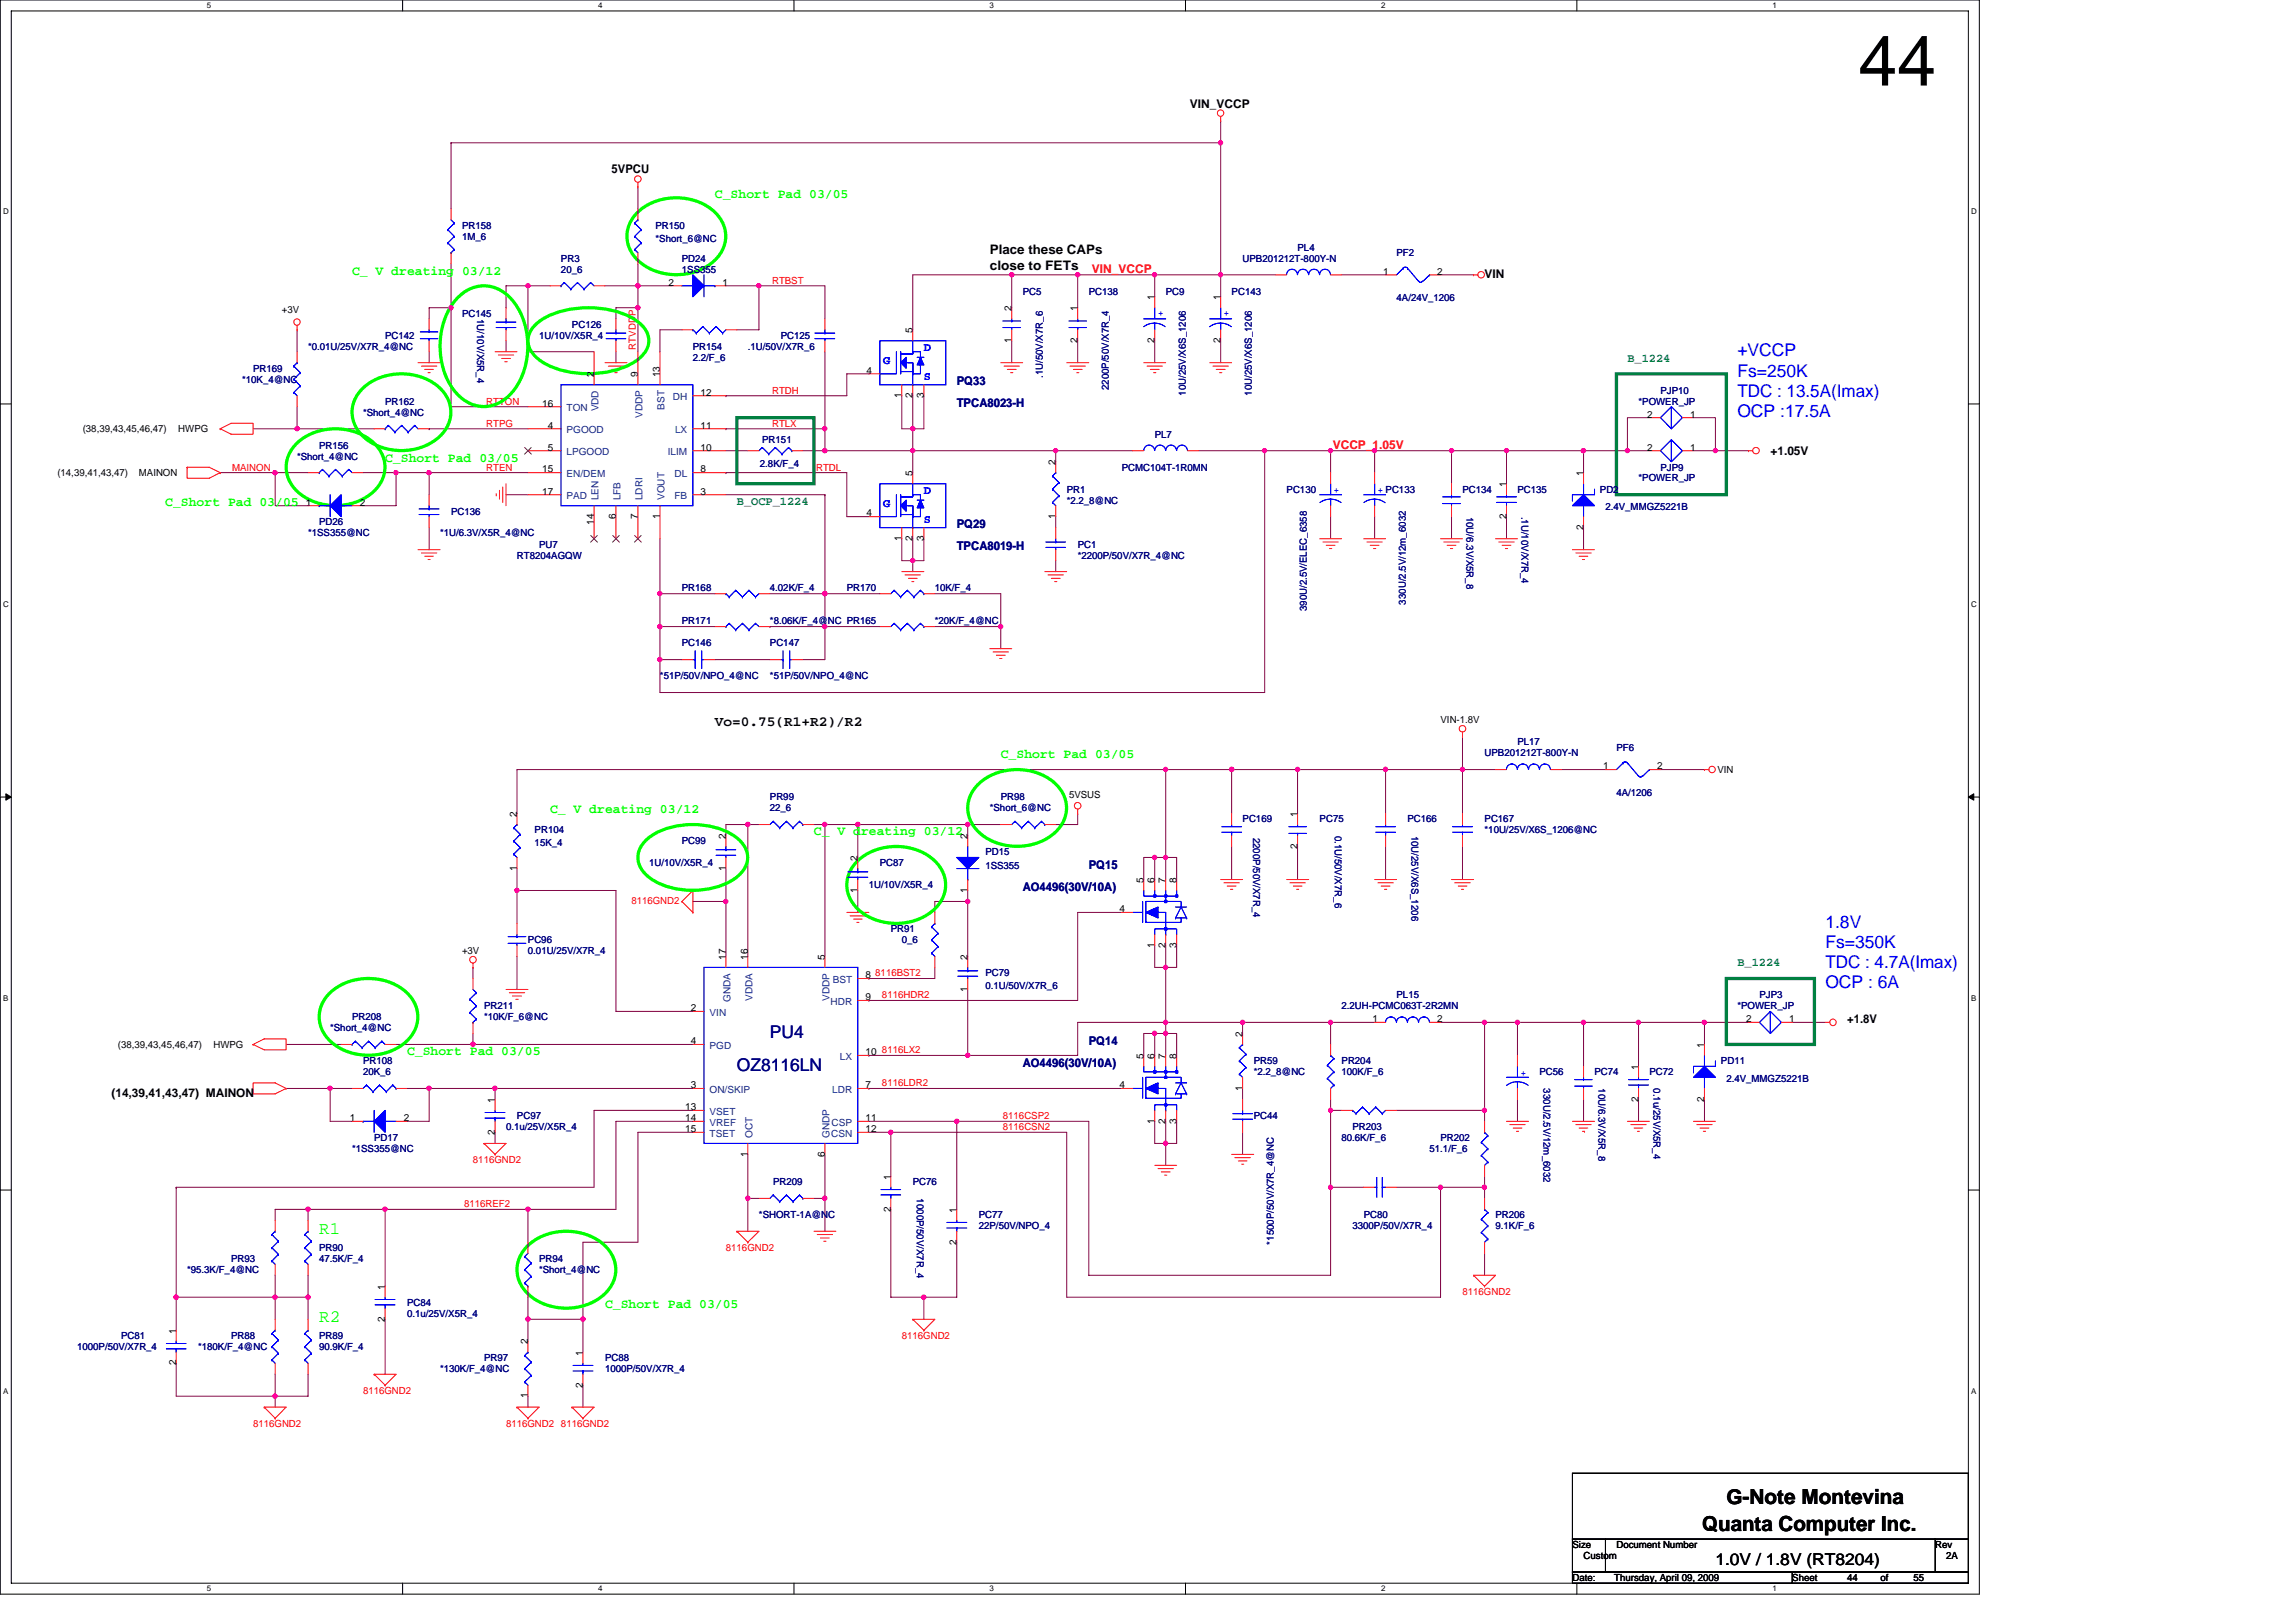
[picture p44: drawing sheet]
<svg xmlns="http://www.w3.org/2000/svg" width="297mm" height="210mm" viewBox="0 0 297 210" stroke-linecap="round" stroke-linejoin="round" font-family="sans-serif">
<defs><g id="words">
<text font-size="9.1" x="240.4" y="11.1">44</text>
<g font-size="2.7">
<text x="223.3" y="194.5">G-Note Montevina</text>
<text x="220.2" y="198.1">Quanta Computer Inc.</text>
</g>
<g font-size="2.3" fill="#00f">
<text x="224.8" y="46.1">+VCCP</text>
<text x="224.8" y="48.7">Fs=250K</text>
<text x="224.8" y="51.3">TDC : 13.5A(Imax)</text>
<text x="224.8" y="53.9">OCP :17.5A</text>
<text x="236.2" y="125.3">TDC : 4.7A(Imax)</text>
<text x="236.2" y="120.1">1.8V</text>
<text x="236.2" y="122.7">Fs=350K</text>
<text x="236.2" y="127.9">OCP : 6A</text>
</g>
<g font-size="2.3" fill="#000080">
<text x="99.6" y="134.3">PU4</text>
<text x="95.3" y="138.6">OZ8116LN</text>
</g>
<g font-size="2.3" fill="#0f0">
<text x="41.3" y="159.7">R1</text>
<text x="41.3" y="171.1">R2</text>
</g>
<text font-size="2.1" x="221.9" y="202.5">1.0V / 1.8V (RT8204)</text>
<text font-size="1.8" x="92.5" y="94">Vo=0.75(R1+R2)/R2</text>
<g font-size="1.7" fill="#0f0">
<text x="92.5" y="25.6">C_Short Pad 03/05</text>
<text x="45.5" y="35.5">C_ V dreating 03/12</text>
<text x="49.8" y="59.7">C_Short Pad 03/05</text>
<text x="21.4" y="65.4">C_Short Pad 03/05</text>
<text x="129.5" y="98.1">C_Short Pad 03/05</text>
<text x="71.2" y="105.2">C_ V dreating 03/12</text>
<text x="105.3" y="108.1">C_ V dreating 03/12</text>
<text x="52.7" y="136.5">C_Short Pad 03/05</text>
<text x="78.3" y="169.2">C_Short Pad 03/05</text>
</g>
<g font-size="1.7">
<text x="128.1" y="32.9">Place these CAPs</text>
<text x="128.1" y="34.9">close to FETs</text>
</g>
<g font-size="1.5">
<text x="153.9" y="13.9">VIN_VCCP</text>
<text x="79.1" y="22.4">5VPCU</text>
<text x="192.1" y="36">VIN</text>
<text x="229" y="58.9">+1.05V</text>
<text x="239" y="132.3">+1.8V</text>
<text x="14.4" y="142">(14,39,41,43,47) MAINON</text>
</g>
<g font-size="1.5" fill="#f00">
<text x="141.3" y="35.3">VIN_VCCP</text>
<text x="172.4" y="58">VCCP_1.05V</text>
</g>
<g font-size="1.5" fill="#00f">
<text x="114.3" y="47.1">G</text>
<text x="119.5" y="45.4">D</text>
<text x="119.5" y="49.2">S</text>
<text x="114.3" y="65.6">G</text>
<text x="119.5" y="63.9">D</text>
<text x="119.5" y="67.7">S</text>
</g>
<g font-size="1.5" fill="#008040">
<text x="210.5" y="46.8">B_1224</text>
<text x="95.3" y="65.3">B_OCP_1224</text>
<text x="224.8" y="125">B_1224</text>
</g>
<g font-size="1.5" fill="#000080">
<text x="123.8" y="49.8">PQ33</text>
<text x="123.8" y="52.6">TPCA8023-H</text>
<text x="123.8" y="68.3">PQ29</text>
<text x="123.8" y="71.1">TPCA8019-H</text>
<text x="140.9" y="112.4">PQ15</text>
<text x="132.3" y="115.2">AO4496(30V/10A)</text>
<text x="132.3" y="138">AO4496(30V/10A)</text>
<text x="140.9" y="135.1">PQ14</text>
</g>
<g font-size="1.3" fill="#000080">
<text x="59.8" y="29.6">PR158</text>
<text x="84.8" y="29.6">PR150</text>
<text x="59.8" y="31">1M_6</text>
<text x="72.6" y="33.8">PR3</text>
<text x="72.6" y="35.3">20_6</text>
<text x="84.8" y="31.3">*Short_6@NC</text>
<text x="88.2" y="33.8">PD24</text>
<text x="88.2" y="35.3">1SS355</text>
<text x="160.8" y="33.8">UPB201212T-800Y-N</text>
<text x="167.9" y="32.4">PL4</text>
<text x="180.7" y="33.1">PF2</text>
<text x="59.8" y="41">PC145</text>
<text x="61.7" y="41.3" transform="rotate(90 61.7 41.3)">1U/10V/X5R_4</text>
<text x="132.3" y="38.1">PC5</text>
<text x="140.9" y="38.1">PC138</text>
<text x="150.8" y="38.1">PC9</text>
<text x="159.3" y="38.1">PC143</text>
<text x="180.7" y="39">4A/24V_1206</text>
<text x="39.9" y="45.2">*0.01U/25V/X7R_4@NC</text>
<text x="49.8" y="43.8">PC142</text>
<text x="69.7" y="43.8">1U/10V/X5R_4</text>
<text x="74" y="42.4">PC126</text>
<text x="89.6" y="45.2">PR154</text>
<text x="89.6" y="46.7">2.2/F_6</text>
<text x="96.7" y="45.2">.1U/50V/X7R_6</text>
<text x="101" y="43.8">PC125</text>
<text x="31.3" y="49.5">*10K_4@NC</text>
<text x="32.7" y="48.1">PR169</text>
<text x="47" y="53.8">*Short_4@NC</text>
<text x="49.8" y="52.3">PR162</text>
<text x="134.9" y="48.9" transform="rotate(-90 134.9 48.9)">.1U/50V/X7R_6</text>
<text x="143.5" y="50.5" transform="rotate(-90 143.5 50.5)">2200P/50V/X7R_4</text>
<text x="153.4" y="51.2" transform="rotate(-90 153.4 51.2)">10U/25V/X6S_1206</text>
<text x="161.9" y="51.2" transform="rotate(-90 161.9 51.2)">10U/25V/X6S_1206</text>
<text x="212" y="52.3">*POWER_JP</text>
<text x="214.8" y="50.9">PJP10</text>
<text x="38.4" y="59.5">*Short_4@NC</text>
<text x="41.3" y="58">PR156</text>
<text x="98.6" y="57.3">PR151</text>
<text x="149.4" y="56.6">PL7</text>
<text x="98.3" y="60.5">2.8K/F_4</text>
<text x="138" y="63.7">PR1</text>
<text x="138" y="65.2">*2.2_8@NC</text>
<text x="145.1" y="60.9">PCMC104T-1R0MN</text>
<text x="166.5" y="63.7">PC130</text>
<text x="189.2" y="63.7">PC134</text>
<text x="196.3" y="63.7">PC135</text>
<text x="207" y="63.7">PD2</text>
<text x="207.7" y="66">2.4V_MMGZ5221B</text>
<text x="212" y="62.3">*POWER_JP</text>
<text x="214.8" y="60.9">PJP9</text>
<text x="39.9" y="69.4">*1SS355@NC</text>
<text x="41.3" y="68">PD26</text>
<text x="56.9" y="69.4">*1U/6.3V/X5R_4@NC</text>
<text x="58.4" y="66.6">PC136</text>
<text x="69.7" y="70.8">PU7</text>
<text x="139.4" y="70.8">PC1</text>
<text x="189.7" y="66.8" transform="rotate(90 189.7 66.8)">10U/6.3V/X5R_8</text>
<text x="196.8" y="66.8" transform="rotate(90 196.8 66.8)">.1U/10V/X7R_4</text>
<text x="66.9" y="72.3">RT8204AGQW</text>
<text x="88.2" y="76.5">PR168</text>
<text x="99.6" y="76.5">4.02K/F_4</text>
<text x="109.6" y="76.5">PR170</text>
<text x="120.9" y="76.5">10K/F_4</text>
<text x="139.4" y="72.3">*2200P/50V/X7R_4@NC</text>
<text x="88.2" y="80.8">PR171</text>
<text x="88.2" y="83.6">PC146</text>
<text x="99.6" y="80.8">*8.06K/F_4@NC PR165</text>
<text x="99.6" y="83.6">PC147</text>
<text x="120.9" y="80.8">*20K/F_4@NC</text>
<text x="169.1" y="79.1" transform="rotate(-90 169.1 79.1)">390U/2.5V/ELEC_6358</text>
<text x="181.9" y="78.2" transform="rotate(-90 181.9 78.2)">330U/2.5V/12m_6032</text>
<text x="85.4" y="87.9">*51P/50V/NPO_4@NC</text>
<text x="99.6" y="87.9">*51P/50V/NPO_4@NC</text>
<text x="192.1" y="97.9">UPB201212T-800Y-N</text>
<text x="196.3" y="96.4">PL17</text>
<text x="209.1" y="97.2">PF6</text>
<text x="69.2" y="107.8">PR104</text>
<text x="99.6" y="103.5">PR99</text>
<text x="99.6" y="105">22_6</text>
<text x="128.1" y="105">*Short_6@NC</text>
<text x="129.5" y="103.5">PR98</text>
<text x="160.8" y="106.4">PC169</text>
<text x="170.7" y="106.4">PC75</text>
<text x="182.1" y="106.4">PC166</text>
<text x="192.1" y="106.4">PC167</text>
<text x="192.1" y="107.8">*10U/25V/X6S_1206@NC</text>
<text x="209.1" y="103">4A/1206</text>
<text x="69.2" y="109.5">15K_4</text>
<text x="84" y="112.1">1U/10V/X5R_4</text>
<text x="88.2" y="109.2">PC99</text>
<text x="113.8" y="112.1">PC87</text>
<text x="127.5" y="110.7">PD15</text>
<text x="127.5" y="112.4">1SS355</text>
<text x="162.1" y="108.4" transform="rotate(90 162.1 108.4)">2200P/50V/X7R_4</text>
<text x="172.7" y="108.1" transform="rotate(90 172.7 108.1)">0.1U/50V/X7R_6</text>
<text x="182.6" y="108.1" transform="rotate(90 182.6 108.1)">10U/25V/X6S_1206</text>
<text x="112.4" y="114.9">1U/10V/X5R_4</text>
<text x="68.3" y="122">PC96</text>
<text x="68.3" y="123.5">0.01U/25V/X7R_4</text>
<text x="115.2" y="120.6">PR91</text>
<text x="116.7" y="122">0_6</text>
<text x="45.5" y="132">PR208</text>
<text x="62.6" y="130.6">PR211</text>
<text x="62.6" y="132">*10K/F_6@NC</text>
<text x="127.5" y="126.3">PC79</text>
<text x="127.5" y="128">0.1U/50V/X7R_6</text>
<text x="173.6" y="130.6">2.2UH-PCMC063T-2R2MN</text>
<text x="180.7" y="129.2">PL15</text>
<text x="224.8" y="130.6">*POWER_JP</text>
<text x="227.6" y="129.2">PJP3</text>
<text x="42.7" y="133.4">*Short_4@NC</text>
<text x="47" y="137.7">PR108</text>
<text x="162.2" y="137.7">PR59</text>
<text x="173.6" y="137.7">PR204</text>
<text x="222.6" y="137.7">PD11</text>
<text x="47" y="139.1">20K_6</text>
<text x="162.2" y="139.1">*2.2_8@NC</text>
<text x="173.6" y="139.1">100K/F_6</text>
<text x="199.2" y="139.1">PC56</text>
<text x="199.7" y="140.8" transform="rotate(90 199.7 140.8)">330U/2.5V/12m_6032</text>
<text x="206.3" y="139.1">PC74</text>
<text x="206.8" y="140.8" transform="rotate(90 206.8 140.8)">10U/6.3V/X5R_8</text>
<text x="213.4" y="139.1">PC72</text>
<text x="213.9" y="140.8" transform="rotate(90 213.9 140.8)">0.1u/25V/X5R_4</text>
<text x="223.3" y="140">2.4V_MMGZ5221B</text>
<text x="45.5" y="149.1">*1SS355@NC</text>
<text x="48.4" y="147.6">PD17</text>
<text x="65.5" y="146.2">0.1u/25V/X5R_4</text>
<text x="66.9" y="144.8">PC97</text>
<text x="162.2" y="144.8">PC44</text>
<text x="173.6" y="147.6">80.6K/F_6</text>
<text x="175" y="146.2">PR203</text>
<text x="185" y="149.1">51.1/F_6</text>
<text x="186.4" y="147.6">PR202</text>
<text x="100" y="153.3">PR209</text>
<text x="118.1" y="153.3">PC76</text>
<text x="118.6" y="155" transform="rotate(90 118.6 155)">1000P/50V/X7R_4</text>
<text x="41.3" y="161.9">PR90</text>
<text x="98.2" y="157.6">*SHORT-1A@NC</text>
<text x="126.6" y="157.6">PC77</text>
<text x="126.6" y="159">22P/50V/NPO_4</text>
<text x="164.8" y="161" transform="rotate(-90 164.8 161)">*1500P/50V/X7R_4@NC</text>
<text x="175" y="159">3300P/50V/X7R_4</text>
<text x="176.4" y="157.6">PC80</text>
<text x="193.5" y="157.6">PR206</text>
<text x="193.5" y="159">9.1K/F_6</text>
<text x="24.2" y="164.7">*95.3K/F_4@NC</text>
<text x="29.9" y="163.3">PR93</text>
<text x="41.3" y="163.3">47.5K/F_4</text>
<text x="69.7" y="163.3">PR94</text>
<text x="69.7" y="164.7">*Short_4@NC</text>
<text x="15.7" y="173.2">PC81</text>
<text x="29.9" y="173.2">PR88</text>
<text x="41.3" y="173.2">PR89</text>
<text x="52.7" y="169">PC84</text>
<text x="52.7" y="170.4">0.1u/25V/X5R_4</text>
<text x="10" y="174.7">1000P/50V/X7R_4</text>
<text x="25.6" y="174.7">*180K/F_4@NC</text>
<text x="41.3" y="174.7">90.9K/F_4</text>
<text x="56.9" y="177.5">*130K/F_4@NC</text>
<text x="62.6" y="176.1">PR97</text>
<text x="78.3" y="176.1">PC88</text>
<text x="78.3" y="177.5">1000P/50V/X7R_4</text>
</g>
<g font-size="1.3">
<text x="179" y="35.5">1</text>
<text x="185.9" y="35.5">2</text>
<text x="36.4" y="40.5">+3V</text>
<text x="86.5" y="37">2</text>
<text x="93.5" y="37">1</text>
<text x="130.9" y="40.3" transform="rotate(-90 130.9 40.3)">2</text>
<text x="139.4" y="40.3" transform="rotate(-90 139.4 40.3)">1</text>
<text x="149.4" y="38.8" transform="rotate(-90 149.4 38.8)">1</text>
<text x="157.9" y="38.8" transform="rotate(-90 157.9 38.8)">1</text>
<text x="118.1" y="43.1" transform="rotate(-90 118.1 43.1)">5</text>
<text x="130.9" y="44.4" transform="rotate(-90 130.9 44.4)">1</text>
<text x="139.4" y="44.4" transform="rotate(-90 139.4 44.4)">2</text>
<text x="149.4" y="44.4" transform="rotate(-90 149.4 44.4)">2</text>
<text x="157.9" y="44.4" transform="rotate(-90 157.9 44.4)">2</text>
<text x="70.1" y="52.6">16</text>
<text x="76.8" y="48.8" transform="rotate(-90 76.8 48.8)">2</text>
<text x="82.5" y="48.8" transform="rotate(-90 82.5 48.8)">9</text>
<text x="85.4" y="48.8" transform="rotate(-90 85.4 48.8)">13</text>
<text x="90.6" y="51.2">12</text>
<text x="112.1" y="48.3">4</text>
<text x="116.6" y="51.5" transform="rotate(-90 116.6 51.5)">1</text>
<text x="118.1" y="51.5" transform="rotate(-90 118.1 51.5)">2</text>
<text x="119.5" y="51.5" transform="rotate(-90 119.5 51.5)">3</text>
<text x="10.7" y="55.9">(38,39,43,45,46,47)</text>
<text x="23.1" y="55.9">HWPG</text>
<text x="70.9" y="55.5">4</text>
<text x="70.9" y="58.3">5</text>
<text x="90.6" y="58.3">10</text>
<text x="90.6" y="55.5">11</text>
<text x="213.1" y="58.3">2</text>
<text x="213.1" y="54">2</text>
<text x="218.6" y="58.3">1</text>
<text x="218.6" y="54">1</text>
<text x="7.4" y="61.6">(14,39,41,43,47)</text>
<text x="18" y="61.6">MAINON</text>
<text x="39.6" y="65.4">1</text>
<text x="46.5" y="65.4">2</text>
<text x="70.1" y="61.1">15</text>
<text x="70.1" y="64">17</text>
<text x="90.6" y="64">3</text>
<text x="90.6" y="61.1">8</text>
<text x="118.1" y="61.6" transform="rotate(-90 118.1 61.6)">5</text>
<text x="136.6" y="60.2" transform="rotate(-90 136.6 60.2)">2</text>
<text x="194.9" y="63" transform="rotate(-90 194.9 63)">1</text>
<text x="204.8" y="61.6" transform="rotate(-90 204.8 61.6)">1</text>
<text x="76.8" y="67.9" transform="rotate(-90 76.8 67.9)">14</text>
<text x="79.7" y="67.1" transform="rotate(-90 79.7 67.1)">6</text>
<text x="82.5" y="67.1" transform="rotate(-90 82.5 67.1)">7</text>
<text x="85.4" y="67.1" transform="rotate(-90 85.4 67.1)">1</text>
<text x="112.1" y="66.8">4</text>
<text x="116.6" y="70" transform="rotate(-90 116.6 70)">1</text>
<text x="118.1" y="70" transform="rotate(-90 118.1 70)">2</text>
<text x="119.5" y="70" transform="rotate(-90 119.5 70)">3</text>
<text x="136.6" y="67.1" transform="rotate(-90 136.6 67.1)">1</text>
<text x="194.9" y="67.1" transform="rotate(-90 194.9 67.1)">2</text>
<text x="204.8" y="68.6" transform="rotate(-90 204.8 68.6)">2</text>
<text x="186.4" y="93.6">VIN-1.8V</text>
<text x="207.4" y="99.5">1</text>
<text x="214.4" y="99.5">2</text>
<text x="222.2" y="100">VIN</text>
<text x="66.9" y="105.7" transform="rotate(-90 66.9 105.7)">2</text>
<text x="138.3" y="103.3">5VSUS</text>
<text x="167.8" y="105.7" transform="rotate(-90 167.8 105.7)">1</text>
<text x="66.9" y="112.6" transform="rotate(-90 66.9 112.6)">1</text>
<text x="93.9" y="112.6" transform="rotate(-90 93.9 112.6)">1</text>
<text x="93.9" y="108.5" transform="rotate(-90 93.9 108.5)">2</text>
<text x="111" y="111.4" transform="rotate(-90 111 111.4)">2</text>
<text x="125.2" y="108.5" transform="rotate(-90 125.2 108.5)">2</text>
<text x="167.8" y="109.8" transform="rotate(-90 167.8 109.8)">2</text>
<text x="111" y="115.5" transform="rotate(-90 111 115.5)">1</text>
<text x="125.2" y="115.5" transform="rotate(-90 125.2 115.5)">1</text>
<text x="144.8" y="118">4</text>
<text x="148" y="114.2" transform="rotate(-90 148 114.2)">5</text>
<text x="149.4" y="114.2" transform="rotate(-90 149.4 114.2)">6</text>
<text x="150.8" y="114.2" transform="rotate(-90 150.8 114.2)">7</text>
<text x="152.2" y="114.2" transform="rotate(-90 152.2 114.2)">8</text>
<text x="59.8" y="123.5">+3V</text>
<text x="93.9" y="124.2" transform="rotate(-90 93.9 124.2)">17</text>
<text x="96.7" y="124.2" transform="rotate(-90 96.7 124.2)">16</text>
<text x="106.7" y="124.2" transform="rotate(-90 106.7 124.2)">5</text>
<text x="125.2" y="124.2" transform="rotate(-90 125.2 124.2)">2</text>
<text x="149.4" y="122.6" transform="rotate(-90 149.4 122.6)">1</text>
<text x="150.8" y="122.6" transform="rotate(-90 150.8 122.6)">2</text>
<text x="152.2" y="122.6" transform="rotate(-90 152.2 122.6)">3</text>
<text x="89.4" y="130.8">2</text>
<text x="112" y="129.4">9</text>
<text x="112" y="126.6">8</text>
<text x="125.2" y="128.3" transform="rotate(-90 125.2 128.3)">1</text>
<text x="15.3" y="135.6">(38,39,43,45,46,47)</text>
<text x="27.6" y="135.6">HWPG</text>
<text x="89.4" y="135.1">4</text>
<text x="112" y="136.5">10</text>
<text x="148" y="137" transform="rotate(-90 148 137)">5</text>
<text x="149.4" y="137" transform="rotate(-90 149.4 137)">6</text>
<text x="150.8" y="137" transform="rotate(-90 150.8 137)">7</text>
<text x="152.2" y="137" transform="rotate(-90 152.2 137)">8</text>
<text x="160.7" y="134.1" transform="rotate(-90 160.7 134.1)">2</text>
<text x="177.5" y="132.2">1</text>
<text x="185.9" y="132.2">2</text>
<text x="220.5" y="135.6" transform="rotate(-90 220.5 135.6)">1</text>
<text x="225.9" y="132.2">2</text>
<text x="231.5" y="132.2">1</text>
<text x="64" y="142.7" transform="rotate(-90 64 142.7)">1</text>
<text x="88.6" y="143.6">13</text>
<text x="89.4" y="140.8">3</text>
<text x="112" y="140.8">7</text>
<text x="144.8" y="140.8">4</text>
<text x="160.7" y="141.1" transform="rotate(-90 160.7 141.1)">1</text>
<text x="212" y="142.5" transform="rotate(-90 212 142.5)">2</text>
<text x="212" y="138.4" transform="rotate(-90 212 138.4)">1</text>
<text x="220.5" y="142.5" transform="rotate(-90 220.5 142.5)">2</text>
<text x="45.3" y="145.1">1</text>
<text x="52.2" y="145.1">2</text>
<text x="64" y="146.8" transform="rotate(-90 64 146.8)">2</text>
<text x="88.6" y="145.1">14</text>
<text x="88.6" y="146.5">15</text>
<text x="96.7" y="149.6" transform="rotate(-90 96.7 149.6)">1</text>
<text x="106.7" y="149.6" transform="rotate(-90 106.7 149.6)">6</text>
<text x="112" y="145.1">11</text>
<text x="112" y="146.5">12</text>
<text x="149.4" y="145.4" transform="rotate(-90 149.4 145.4)">1</text>
<text x="150.8" y="145.4" transform="rotate(-90 150.8 145.4)">2</text>
<text x="152.2" y="145.4" transform="rotate(-90 152.2 145.4)">3</text>
<text x="115.2" y="152.6" transform="rotate(-90 115.2 152.6)">1</text>
<text x="115.2" y="156.8" transform="rotate(-90 115.2 156.8)">2</text>
<text x="123.8" y="161" transform="rotate(-90 123.8 161)">2</text>
<text x="123.8" y="156.9" transform="rotate(-90 123.8 156.9)">1</text>
<text x="49.8" y="166.8" transform="rotate(-90 49.8 166.8)">1</text>
<text x="22.8" y="172.5" transform="rotate(-90 22.8 172.5)">1</text>
<text x="49.8" y="171" transform="rotate(-90 49.8 171)">2</text>
<text x="68.3" y="173.9" transform="rotate(-90 68.3 173.9)">2</text>
<text x="22.8" y="176.7" transform="rotate(-90 22.8 176.7)">2</text>
<text x="75.4" y="179.5" transform="rotate(-90 75.4 179.5)">2</text>
<text x="75.4" y="175.4" transform="rotate(-90 75.4 175.4)">1</text>
<text x="68.3" y="180.9" transform="rotate(-90 68.3 180.9)">1</text>
<text x="203.4" y="200.3">Size</text>
<text x="204.9" y="201.7">Custom</text>
<text x="209.1" y="200.3">Document Number</text>
<text x="250.4" y="200.3">Rev</text>
<text x="251.8" y="201.7">2A</text>
<text x="203.4" y="204.5">Date:</text>
<text x="208.8" y="204.5">Thursday, April 09, 2009</text>
<text x="231.9" y="204.5">Sheet</text>
<text x="239" y="204.5">44</text>
<text x="243.3" y="204.5">of</text>
<text x="247.5" y="204.5">55</text>
</g>
<g font-size="1.3" fill="#f00">
<text x="99.9" y="36.7">RTBST</text>
<text x="82.3" y="45.2" transform="rotate(-90 82.3 45.2)">RTVDDP</text>
<text x="62.9" y="52.3">RTTON</text>
<text x="99.9" y="50.9">RTDH</text>
<text x="62.9" y="55.2">RTPG</text>
<text x="99.9" y="55.2">RTLX</text>
<text x="30" y="60.9">MAINON</text>
<text x="62.9" y="60.9">RTEN</text>
<text x="105.6" y="60.9">RTDL</text>
<text x="81.7" y="116.9">8116GND2</text>
<text x="113.2" y="126.3">8116BST2</text>
<text x="114.1" y="129.2">8116HDR2</text>
<text x="114.1" y="136.3">8116LX2</text>
<text x="114.1" y="140.5">8116LDR2</text>
<text x="129.7" y="146.2">8116CSN2</text>
<text x="129.7" y="144.8">8116CSP2</text>
<text x="61.2" y="150.5">8116GND2</text>
<text x="60" y="156.2">8116REF2</text>
<text x="93.9" y="161.9">8116GND2</text>
<text x="189.2" y="167.6">8116GND2</text>
<text x="116.7" y="173.2">8116GND2</text>
<text x="32.7" y="184.6">8116GND2</text>
<text x="47" y="180.4">8116GND2</text>
<text x="65.5" y="184.6">8116GND2</text>
<text x="72.6" y="184.6">8116GND2</text>
</g>
<g font-size="1.3" fill="#00f">
<text x="149.8" y="40.9">+</text>
<text x="158.3" y="40.9">+</text>
<text x="172.6" y="63.8">+</text>
<text x="178.3" y="63.8">+ PC133</text>
<text x="196.8" y="139.1">+</text>
</g>
<g font-size="1.3" fill="#004080">
<text x="73.3" y="53.2">TON</text>
<text x="77.4" y="53.2" transform="rotate(-90 77.4 53.2)">VDD</text>
<text x="86" y="53" transform="rotate(-90 86 53)">BST</text>
<text x="87.1" y="51.8">DH</text>
<text x="73.3" y="56">PGOOD</text>
<text x="73.3" y="58.9">LPGOOD</text>
<text x="83.1" y="54.1" transform="rotate(-90 83.1 54.1)">VDDP</text>
<text x="86.4" y="58.9">ILIM</text>
<text x="87.3" y="56">LX</text>
<text x="73.3" y="61.7">EN/DEM</text>
<text x="73.3" y="64.6">PAD</text>
<text x="77.4" y="64.7" transform="rotate(-90 77.4 64.7)">LEN</text>
<text x="80.3" y="64.7" transform="rotate(-90 80.3 64.7)">LFB</text>
<text x="83.1" y="64.7" transform="rotate(-90 83.1 64.7)">LDRI</text>
<text x="86" y="64.7" transform="rotate(-90 86 64.7)">VOUT</text>
<text x="87.3" y="64.6">FB</text>
<text x="87.3" y="61.7">DL</text>
<text x="91.8" y="131.4">VIN</text>
<text x="94.5" y="129.6" transform="rotate(-90 94.5 129.6)">GNDA</text>
<text x="97.3" y="129.5" transform="rotate(-90 97.3 129.5)">VDDA</text>
<text x="107.3" y="129.5" transform="rotate(-90 107.3 129.5)">VDDP</text>
<text x="107.5" y="130">HDR</text>
<text x="107.7" y="127.2">BST</text>
<text x="91.8" y="135.7">PGD</text>
<text x="108.7" y="137.1">LX</text>
<text x="91.8" y="141.4">ON/SKIP</text>
<text x="107.7" y="141.4">LDR</text>
<text x="91.8" y="144.2">VSET</text>
<text x="91.8" y="145.6">VREF</text>
<text x="91.8" y="147.1">TSET</text>
<text x="97.3" y="147.2" transform="rotate(-90 97.3 147.2)">OCT</text>
<text x="107.3" y="147.2" transform="rotate(-90 107.3 147.2)">GNDP</text>
<text x="107.5" y="147.1">CSN</text>
<text x="107.6" y="145.6">CSP</text>
</g>
<g font-size="1">
<text x="26.8" y="1.1">5</text>
<text x="77.4" y="1.1">4</text>
<text x="128" y="1.1">3</text>
<text x="178.7" y="1.1">2</text>
<text x="229.3" y="1.1">1</text>
<text x=".4" y="27.7">D</text>
<text x="255" y="27.7">D</text>
<text x=".4" y="78.6">C</text>
<text x="255" y="78.6">C</text>
<text x=".4" y="129.5">B</text>
<text x="255" y="129.5">B</text>
<text x=".4" y="180.3">A</text>
<text x="255" y="180.3">A</text>
<text x="26.8" y="205.9">5</text>
<text x="77.4" y="205.9">4</text>
<text x="128" y="205.9">3</text>
<text x="178.7" y="205.9">2</text>
<text x="229.3" y="205.9">1</text>
</g>
</g></defs>
<path d="M0 0h256.1v206.2h-256.1zM1.5 1.4h253.2v203.4h-253.2z" fill="none" stroke="#000" stroke-width=".13"/>
<g fill="#fff">
<path d="M26.8 .1h.5v1.2h-.5z"/>
<path d="M26.8 205h.5v1.1h-.5z"/>
</g>
<path d="M52.1 0v1.4M52.1 204.8v1.4" fill="none" stroke="#000" stroke-width=".13"/>
<g fill="#fff">
<path d="M77.4 .1h.6v1.2h-.6z"/>
<path d="M77.4 205h.6v1.1h-.6z"/>
</g>
<path d="M102.7 0v1.4M102.7 204.8v1.4" fill="none" stroke="#000" stroke-width=".13"/>
<g fill="#fff">
<path d="M128 .1h.6v1.2h-.6z"/>
<path d="M128 205h.6v1.1h-.6z"/>
</g>
<path d="M153.4 0v1.4M153.4 204.8v1.4" fill="none" stroke="#000" stroke-width=".13"/>
<g fill="#fff">
<path d="M178.7 .1h.5v1.2h-.5z"/>
<path d="M178.7 205h.5v1.1h-.5z"/>
</g>
<path d="M204 0v1.4M204 204.8v1.4" fill="none" stroke="#000" stroke-width=".13"/>
<g fill="#fff">
<path d="M229.3 .1h.6v1.2h-.6z"/>
<path d="M229.3 205h.6v1.1h-.6z"/>
<path d="M.4 26.8h.7v1.2h-.7z"/>
<path d="M255 26.8h.7v1.2h-.7z"/>
<path d="M.4 77.7h.7v1.1h-.7z"/>
<path d="M255 77.7h.7v1.1h-.7z"/>
</g>
<path d="M0 52.3h1.5M254.7 52.3h1.4" fill="none" stroke="#000" stroke-width=".13"/>
<g fill="#fff">
<path d="M.4 128.5h.7v1.2h-.7z"/>
<path d="M255 128.5h.7v1.2h-.7z"/>
</g>
<path d="M0 103.1h1.5M254.7 103.1h1.4" fill="none" stroke="#000" stroke-width=".13"/>
<path d="M.8 102.7l.7 .4-.7 .4zM254.7 103.1l.7-.4v.8z" fill="#000" stroke="#000" stroke-width=".13"/>
<g fill="#fff">
<path d="M.4 179.4h.7v1.1h-.7z"/>
<path d="M255 179.4h.7v1.1h-.7z"/>
</g>
<path d="M0 154h1.5M254.7 154h1.4M203.4 190.6h51.3v8.5h-51.3zM203.4 199.1h4.3v4.3h-4.3zM207.7 199.1h42.7v4.3h-42.7zM250.4 199.1h4.3v4.3h-4.3zM203.4 203.4h28.5v1.4h-28.5zM231.9 203.4h22.8v1.4h-22.8z" fill="none" stroke="#000" stroke-width=".13"/>
<g fill="none" stroke="#800040" stroke-width=".13">
<path d="M58.4 18.5h.1M58.4 18.5v8.5M58.4 18.5h99.5M157.9 15.6v2.9M157.9 18.5v17.1M58.4 39.8h-2.9v1.5M58.4 34.1v5.7M58.4 39.8h.1M58.4 39.8v12.8M68.3 37h2.9M68.3 37h-2.8v2.8M68.3 37v8.5h8.6"/>
<path d="M68.3 37h.1M78.3 37h4.2M82.5 34.1v2.9M82.5 24.2v2.8M82.5 39.8h-2.8v1.5M82.5 37h.1M82.5 39.8h.1M82.5 37v8.5M82.5 37h4.3M93.9 37h4.3M98.2 37v5.7h-2.9M98.2 37h.1"/>
<path d="M98.2 37h8.5v4.3M130.9 35.6h-12.8v7.1M130.9 35.6h8.5v4.2M130.9 35.6h.1M130.9 35.6v4.2M139.4 35.6h.1M139.4 35.6h10M149.4 35.6h8.5M149.4 35.6v2.8M157.9 35.6h.1M157.9 35.6v2.8M157.9 35.6h7.1"/>
<path d="M173.6 35.6h5.7M186.4 35.6h4.2M32.7 55.5h5.7M38.4 52.6v2.9M38.4 42.7v2.8M38.4 55.5h.1M38.4 55.5h10M55.5 45.5v1.4M55.5 55.5h.1M55.5 55.5h12.8M58.4 52.6h.1M58.4 52.6h9.9"/>
<path d="M65.5 44.1v1.4M79.7 45.5v1.4M88.2 42.7h-2.8v2.8M93.9 58.3h2.8M93.9 51.2h.1M93.9 55.5h.1M93.9 55.5h12.8M103.9 58.3h2.8M106.7 58.3h.1M106.7 45.5v10M106.7 55.5h.1M106.7 58.3h11.4"/>
<path d="M106.7 55.5v2.8M112.4 48.4h-2.8v2.8h-15.7M116.7 51.2v4.3h1.4M118.1 51.2v4.3M118.1 55.5h.1M118.1 58.3h18.5M118.1 58.3v2.9M118.1 55.5v2.8M119.5 51.2v4.3h-1.4M130.9 44.1v2.8M136.6 58.3h.1M136.6 58.3v1.4"/>
<path d="M136.6 58.3h9.9M139.4 44.1v2.8M149.4 44.1v2.8M155.1 58.3h8.5M157.9 44.1v2.8M163.6 58.3v31.3h-78.2v-4.3M163.6 58.3h.1M163.6 58.3h8.5M172.1 58.3v2.9M172.1 58.3h5.7v2.9M172.1 58.3h.1M177.8 58.3h.1"/>
<path d="M177.8 58.3h27.1M187.8 58.3v4.3M187.8 58.3h.1M194.9 58.3h.1M194.9 58.3v4.3M204.9 58.3v2.9M204.9 58.3h.1M210.5 58.3h.1M210.5 58.3h2.9M213.4 54h-2.9v4.3h-5.6M219.1 54h2.8v4.3h-2.8M221.9 58.3h.1"/>
<path d="M221.9 58.3h4.3M28.5 61.2h.1M28.5 61.2h7.1M35.6 61.2v4.2h4.3M35.6 61.2h.1M35.6 61.2h4.3M47 61.2h4.2M51.2 61.2v4.2h-4.2M51.2 61.2h.1M51.2 61.2h17.1M55.5 68.3v2.8M55.5 61.2h.1"/>
<path d="M55.5 61.2v2.8M65.5 64h2.8M85.4 69.7v7.1M85.4 76.8v4.3h7.1M85.4 76.8h.1M85.4 76.8h7.1M93.9 61.2h.1M93.9 61.2h15.7v5.6h2.8M93.9 64h12.8M99.6 76.8h7.1M106.7 64h.1M106.7 76.8h7.1"/>
<path d="M106.7 76.8h.1M106.7 64v17.1M116.7 69.7v2.8h1.4M118.1 69.7v2.8M118.1 72.5v1.5M118.1 72.5h.1M119.5 69.7v2.8h-1.4M120.9 76.8h8.6v4.3h-8.6M136.6 66.8v1.5M136.6 72.5v1.5M172.1 66.8v2.9M177.8 66.8v2.9"/>
<path d="M187.8 66.8v2.9M194.9 66.8v2.9M204.9 68.3v2.8M85.4 85.3h.1M85.4 85.3h2.8M85.4 81.1v4.2M92.5 85.3h7.1M99.6 81.1h.1M99.6 81.1h7.1M106.7 81.1h7.1M106.7 81.1v4.2h-2.8M129.5 81.1h.1"/>
<path d="M129.5 81.1v2.8M150.8 99.6h-83.9v5.7M150.8 99.6h.1M150.8 99.6v11.3M150.8 99.6h38.4M159.3 99.6v5.7M159.3 99.6h.1M167.9 99.6v5.7M167.9 99.6h.1M179.3 99.6v5.7M179.3 99.6h.1M189.2 99.6h4.3"/>
<path d="M189.2 99.6h.1M189.2 95.3v4.3M189.2 99.6v5.7M202 99.6h5.7M214.8 99.6h5.7M66.9 112.4v2.8M66.9 115.2h12.8v15.7h9.9M66.9 115.2h.1M66.9 115.2v4.3M89.6 116.6h4.3M93.9 116.6h.1M93.9 112.4v4.2"/>
<path d="M93.9 116.6v7.1M96.7 106.7h.1M96.7 106.7h-2.8v1.4M96.7 106.7h1.5M96.7 106.7v17M105.3 106.7h1.4M106.7 106.7h.1M106.7 106.7h4.3M106.7 106.7v17M111 106.7v4.2M111 115.2v2.8M111 106.7h.1"/>
<path d="M111 106.7h18.5M125.2 106.7h.1M125.2 116.6h-4.3v1.4M125.2 116.6h.1M125.2 115.2v1.4M125.2 106.7v1.4M125.2 116.6v7.1M139.4 105.3v1.4h-2.8M145.1 118h-5.7v11.4h-27M149.4 110.9h.1M149.4 110.9h1.4M149.4 110.9h-1.4v2.9"/>
<path d="M149.4 110.9v2.9M150.8 110.9h.1M150.8 110.9h1.4v2.9M150.8 110.9v2.9M159.3 109.5v4.3M167.9 109.5v4.3M179.3 109.5v4.3M189.2 109.5v4.3M37 135.1h7.1M51.2 135.1h10M61.2 125.2v1.4M61.2 135.1h.1"/>
<path d="M61.2 133.7v1.4M61.2 135.1h28.4M66.9 123.7v4.3M112.4 126.6h.1M112.4 129.4h.1M112.4 136.5h.1M120.9 125.2v1.4h-8.5M125.2 128v8.5M125.2 136.5h.1M149.4 133.7h.1M149.4 122.3v2.9h1.4M149.4 133.7h1.4"/>
<path d="M149.4 133.7h-1.4v2.8M149.4 133.7v2.8M150.8 132.3h.1M150.8 133.7h1.4v2.8M150.8 133.7h.1M150.8 125.2h.1M150.8 132.3h-11.4v4.2h-27M150.8 122.3v2.9M150.8 132.3v1.4M150.8 132.3h27M150.8 125.2v7.1M150.8 133.7v2.8"/>
<path d="M152.2 122.3v2.9h-1.4M160.8 132.3v1.4M160.8 132.3h.1M172.1 132.3h.1M172.1 132.3v2.8M186.4 132.3h5.7M192.1 132.3h.1M192.1 132.3v11.4M192.1 132.3h12.8M196.3 132.3h.1M196.3 132.3v4.2M204.9 132.3h7.1"/>
<path d="M204.9 132.3h.1M204.9 132.3v5.7M212 132.3h.1M212 132.3h8.5M212 132.3v5.7M220.5 132.3h5.7M220.5 132.3h.1M220.5 132.3v2.8M231.9 132.3h4.3M22.8 153.6h.1M22.8 153.6v18.5M35.6 157.9v-1.4h4.3v1.4"/>
<path d="M37 140.8h5.7M39.9 156.5h.1M42.7 140.8h2.8M42.7 140.8h.1M42.7 140.8v4.3h2.8M49.8 156.5v9.9M49.8 156.5h.1M52.7 140.8h2.8M55.5 140.8h.1M55.5 140.8v4.3h-2.8M55.5 140.8h8.5M64 140.8v1.4"/>
<path d="M64 146.5v1.4M64 140.8h.1M64 140.8h25.6M68.3 156.5h.1M68.3 156.5v4.2M89.6 146.5h-7.1v14.2h-7.1v10M89.6 143.7h-12.7v9.9h-54.1M89.6 145.1h-9.9v11.4h-39.8M96.7 155h1.5M96.7 155h.1M96.7 149.4v5.6M96.7 155v4.3"/>
<path d="M105.3 155h1.4M106.7 155h.1M106.7 149.4v5.6M106.7 155v4.3M112.4 140.8h.1M112.4 146.5h2.8M112.4 145.1h11.4M112.4 140.8h32.7M115.2 146.5h.1M115.2 146.5v5.7M115.2 156.5v11.3h8.6v-7.1M115.2 146.5h22.8v21.3h48.4v-14.2"/>
<path d="M123.8 145.1h.1M123.8 145.1v11.4M123.8 145.1h17.1v19.9h31.2v-11.4M149.4 145.1v2.8h1.4M150.8 147.9h.1M150.8 145.1v2.8M150.8 147.9v2.9M152.2 145.1v2.8h-1.4M160.8 146.5v2.9M160.8 140.8v1.4M172.1 142.2v1.5M172.1 143.7h1.5"/>
<path d="M172.1 143.7h.1M172.1 153.6h4.3M172.1 143.7v9.9M180.7 143.7h11.4M180.7 153.6h5.7M186.4 153.6h.1M186.4 153.6h5.7M192.1 153.6v1.4M192.1 152.2v1.4M192.1 143.7h.1M192.1 143.7v1.4M196.3 142.2v2.9"/>
<path d="M204.9 142.2v2.9M212 142.2v2.9M220.5 142.2v2.9M22.8 167.8h.1M22.8 176.4v4.2h12.8M22.8 167.8h12.8M35.6 167.8h.1M35.6 165v2.8M35.6 167.8h4.3M35.6 177.8v2.8M35.6 167.8v2.9M39.9 167.8h.1"/>
<path d="M39.9 165v2.8M39.9 177.8v2.8h-4.3M39.9 167.8v2.9M49.8 170.7v7.1M68.3 170.7h.1M68.3 170.7v2.8M68.3 167.8v2.9M68.3 170.7h7.1M75.4 179.2v2.9M75.4 170.7v4.2M119.5 167.8h.1M119.5 167.8v2.9"/>
<path d="M192.1 162.2v2.8M35.6 180.6h.1M35.6 180.6v1.5M68.3 180.6v1.5"/>
</g>
<g fill="#f0f" stroke="#f0f" stroke-width=".13">
<circle cx="136.6" cy="58.3" r=".27"/>
<circle cx="106.7" cy="76.8" r=".28"/>
<circle cx="51.2" cy="61.1" r=".27"/>
<circle cx="35.6" cy="61.1" r=".28"/>
<circle cx="55.5" cy="61.1" r=".28"/>
<circle cx="118.1" cy="72.5" r=".27"/>
<circle cx="204.9" cy="58.3" r=".27"/>
<circle cx="194.9" cy="58.3" r=".27"/>
<circle cx="157.9" cy="35.5" r=".27"/>
<circle cx="130.9" cy="35.5" r=".28"/>
<circle cx="177.8" cy="58.3" r=".27"/>
<circle cx="149.4" cy="35.5" r=".28"/>
<circle cx="139.4" cy="35.5" r=".28"/>
<circle cx="118.1" cy="58.3" r=".27"/>
<circle cx="106.7" cy="58.3" r=".27"/>
<circle cx="38.4" cy="55.5" r=".28"/>
<circle cx="118.1" cy="55.5" r=".28"/>
<circle cx="82.5" cy="37" r=".27"/>
<circle cx="85.4" cy="85.3" r=".28"/>
<circle cx="157.9" cy="18.5" r=".27"/>
<circle cx="68.3" cy="37" r=".27"/>
<circle cx="82.5" cy="39.8" r=".28"/>
<circle cx="163.6" cy="58.3" r=".27"/>
<circle cx="98.2" cy="37" r=".27"/>
<circle cx="85.4" cy="81.1" r=".28"/>
<circle cx="85.4" cy="76.8" r=".28"/>
<circle cx="58.3" cy="39.8" r=".27"/>
<circle cx="106.7" cy="55.5" r=".28"/>
<circle cx="187.8" cy="58.3" r=".27"/>
<circle cx="129.5" cy="81.1" r=".27"/>
<circle cx="106.7" cy="81.1" r=".28"/>
<circle cx="172.1" cy="58.3" r=".27"/>
<circle cx="221.9" cy="58.3" r=".27"/>
<circle cx="210.5" cy="58.3" r=".27"/>
<circle cx="106.7" cy="106.7" r=".28"/>
<circle cx="150.8" cy="132.3" r=".27"/>
<circle cx="192" cy="132.3" r=".28"/>
<circle cx="96.7" cy="106.7" r=".28"/>
<circle cx="196.3" cy="132.3" r=".28"/>
<circle cx="172.1" cy="132.3" r=".27"/>
<circle cx="75.4" cy="170.7" r=".28"/>
<circle cx="68.3" cy="170.7" r=".28"/>
<circle cx="125.2" cy="106.7" r=".28"/>
<circle cx="93.9" cy="116.6" r=".27"/>
<circle cx="55.5" cy="140.8" r=".28"/>
<circle cx="42.7" cy="140.8" r=".28"/>
<circle cx="172.1" cy="153.6" r=".27"/>
<circle cx="172.1" cy="143.6" r=".27"/>
<circle cx="149.4" cy="133.7" r=".28"/>
<circle cx="150.8" cy="133.7" r=".27"/>
<circle cx="150.8" cy="147.9" r=".27"/>
<circle cx="150.8" cy="125.2" r=".27"/>
<circle cx="150.8" cy="110.9" r=".27"/>
<circle cx="149.4" cy="110.9" r=".28"/>
<circle cx="96.7" cy="155" r=".28"/>
<circle cx="106.7" cy="155" r=".28"/>
<circle cx="68.3" cy="156.4" r=".28"/>
<circle cx="115.2" cy="146.5" r=".27"/>
<circle cx="123.8" cy="145.1" r=".28"/>
<circle cx="119.5" cy="167.8" r=".28"/>
<circle cx="35.6" cy="167.8" r=".28"/>
<circle cx="22.8" cy="167.8" r=".27"/>
<circle cx="159.3" cy="99.5" r=".28"/>
<circle cx="150.8" cy="99.5" r=".27"/>
<circle cx="39.9" cy="156.4" r=".28"/>
<circle cx="125.2" cy="116.6" r=".28"/>
<circle cx="192" cy="153.6" r=".28"/>
<circle cx="186.3" cy="153.6" r=".27"/>
<circle cx="61.2" cy="135.1" r=".28"/>
<circle cx="189.2" cy="99.5" r=".28"/>
<circle cx="179.2" cy="99.5" r=".27"/>
<circle cx="167.9" cy="99.5" r=".28"/>
<circle cx="66.9" cy="115.2" r=".27"/>
<circle cx="49.8" cy="156.4" r=".28"/>
<circle cx="125.2" cy="136.5" r=".27"/>
<circle cx="160.8" cy="132.3" r=".28"/>
<circle cx="212" cy="132.3" r=".28"/>
<circle cx="204.8" cy="132.3" r=".28"/>
<circle cx="220.5" cy="132.3" r=".28"/>
<circle cx="39.9" cy="167.8" r=".28"/>
<circle cx="111" cy="106.7" r=".28"/>
<circle cx="35.6" cy="180.6" r=".28"/>
<circle cx="192" cy="143.6" r=".27"/>
<circle cx="64" cy="140.8" r=".28"/>
</g>
<g fill="none" stroke="#f00" stroke-width=".13">
<path d="M157.9 15.6h.1M157.9 15.1v.5M58.4 27v1.4M58.4 32.7v1.4M65.5 39.8v1.5M71.2 37h1.4M76.9 37h1.4M82.5 24.2h.1M82.5 23.6v.6M82.5 27v1.4M82.5 32.7v1.4M86.8 37h1.4"/>
<path d="M92.5 37h1.4M130.9 39.8v1.5M139.4 39.8v1.5M149.4 38.4v1.4M157.9 38.4v1.4M165 35.6h1.5M172.1 35.6h1.5M179.3 35.6h1.4M185 35.6h1.4M190.6 35.6h.1M190.6 35.6h.6M28.5 55.5l1.4-.7h2.8v1.4h-2.8z"/>
<path d="M28.5 55.5h.1M38.4 42.7h.1M38.4 42.1v.6M38.4 45.5v1.4M38.4 51.2v1.4M48.4 55.5h1.4M54.1 46.9h2.8M54.1 55.5h1.4M54.5 47.4h2M54.9 47.8h1.2M55.4 48.2h.2M55.5 41.3v1.4"/>
<path d="M55.5 44.1v1.4M64 45.5h2.9M64.5 45.9h2M64.9 46.4h1.1M65.3 46.8h.3M65.5 42.7v1.4M68.3 58.3h4.3M68.3 55.5h4.3M68.3 52.6h4.3M76.9 45.5v4.3M78.3 46.9h2.8M78.7 47.4h2"/>
<path d="M79.1 47.8h1.2M79.5 48.2h.3M79.7 41.3v1.4M79.7 44.1v1.4M82.5 45.5v4.3M85.4 45.5v4.3M88.2 42.7h1.4M89.6 58.3h4.3M89.6 55.5h4.3M89.6 51.2h4.3M93.9 42.7h1.4M96.7 58.3h1.5"/>
<path d="M102.4 58.3h1.5M106.7 41.3v1.4M106.7 44.1v1.4M112.4 48.4h1.4M116.7 49.8v1.4M118.1 42.7v1.4M118.1 49.8v1.4M119.5 49.8v1.4M129.5 46.9h2.8M129.9 47.4h2M130.3 47.8h1.2M130.7 48.2h.3"/>
<path d="M130.9 42.7v1.4M136.6 59.7v1.5M138 46.9h2.9M138.4 47.4h2M138.9 47.8h1.1M139.3 48.2h.3M139.4 42.7v1.4M146.5 58.3h1.5M148 46.9h2.8M148.4 47.4h2M148.8 47.8h1.2M149.2 48.2h.3"/>
<path d="M149.4 42.7v1.4M153.6 58.3h1.5M156.5 46.9h2.8M156.9 47.4h2M157.3 47.8h1.2M157.8 48.2h.3M157.9 42.7v1.4M213.4 58.3h1.4M213.4 54h1.4M217.7 58.3h1.4M217.7 54h1.4M226.2 58.3h.1"/>
<path d="M226.2 58.3h.6M24.2 60.5h2.9l1.4 .7M24.2 60.5v1.4h2.9l1.4-.7M24.2 60.5h.1M28.5 61.2h.1M39.9 61.2h1.4M39.9 65.4h1.4M45.5 61.2h1.5M45.5 65.4h1.5M54.1 71.1h2.8M54.5 71.5h2M54.9 72h1.2"/>
<path d="M55.4 72.4h.2M55.5 64v1.4M55.5 66.8v1.5M64.2 63.9v.3M64.6 63.4v1.2M65 63v2M65.5 62.6v2.8M68.3 61.2h4.3M68.3 64h4.3M76.9 65.4v4.3M79.7 65.4v4.3M82.5 65.4v4.3"/>
<path d="M85.4 65.4v4.3M89.6 61.2h4.3M89.6 64h4.3M92.5 76.8h1.4M98.2 76.8h1.4M112.4 66.8h1.4M113.8 76.8h1.4M116.7 74h2.8M116.7 68.3v1.4M117.1 74.4h2M117.5 74.8h1.2M118 75.2h.2"/>
<path d="M118.1 61.2v1.4M118.1 68.3v1.4M119.5 68.3v1.4M119.5 76.8h1.4M135.2 74h2.8M135.6 74.4h2M136 74.8h1.2M136.4 75.2h.3M136.6 65.4v1.4M136.6 68.3v1.4M136.6 71.1v1.4M170.7 69.7h2.9"/>
<path d="M171.2 70.1h1.9M171.6 70.5h1.1M172 71h.3M172.1 61.2v1.4M172.1 65.4v1.4M176.4 69.7h2.9M176.8 70.1h2M177.3 70.5h1.1M177.7 71h.3M177.8 61.2v1.4M177.8 65.4v1.4M186.4 69.7h2.8"/>
<path d="M186.8 70.1h2M187.2 70.5h1.2M187.6 71h.3M187.8 62.6v1.4M187.8 65.4v1.4M193.5 69.7h2.8M193.9 70.1h2M194.3 70.5h1.2M194.8 71h.2M194.9 62.6v1.4M194.9 65.4v1.4M203.4 71.1h2.9"/>
<path d="M203.9 71.5h2M204.3 72h1.1M204.7 72.4h.3M204.9 61.2v1.4M204.9 66.8v1.5M88.2 85.3h1.4M91.1 85.3h1.4M92.5 81.1h1.4M98.2 81.1h1.4M99.6 85.3h1.4M102.4 85.3h1.5M113.8 81.1h1.4"/>
<path d="M119.5 81.1h1.4M128.1 83.9h2.8M128.5 84.3h2M128.9 84.8h1.1M129.3 85.2h.3M189.2 95.3h.1M189.2 94.7v.6M193.5 99.6h1.4M200.6 99.6h1.4M207.7 99.6h1.4M213.4 99.6h1.4M220.5 99.6h.1"/>
<path d="M220.5 99.6h.6M66.9 105.3v1.4M66.9 110.9v1.5M66.9 119.5v1.4M88.2 116.6l1.4-1.4v2.8M88.2 116.6h.1M88.2 116.6l1.4 1.4M89.6 118h.1M93.9 108.1v1.4M93.9 110.9v1.5M98.2 106.7h1.4M103.9 106.7h1.4"/>
<path d="M109.6 118h2.8M110 118.5h2M110.4 118.9h1.1M110.8 119.3h.3M111 110.9v1.5M111 113.8v1.4M120.9 118v1.5M125.2 108.1v1.4M125.2 113.8v1.4M129.5 106.7h1.4M135.2 106.7h1.4M139.4 105.3h.1"/>
<path d="M139.4 104.7v.6M145.1 118h1.4M148 113.8v1.4M149.4 113.8v1.4M150.8 113.8v1.4M152.2 113.8v1.4M157.9 113.8h2.9M158.3 114.2h2M158.8 114.6h1.1M159.2 115.1h.3M159.3 105.3v1.4M159.3 108.1v1.4"/>
<path d="M166.5 113.8h2.8M166.9 114.2h2M167.3 114.6h1.1M167.7 115.1h.3M167.9 105.3v1.4M167.9 108.1v1.4M177.8 113.8h2.9M178.3 114.2h2M178.7 114.6h1.1M179.1 115.1h.3M179.3 105.3v1.4M179.3 108.1v1.4"/>
<path d="M187.8 113.8h2.8M188.2 114.2h2M188.7 114.6h1.1M189.1 115.1h.3M189.2 105.3v1.4M189.2 108.1v1.4M32.7 135.1l1.5-.7h2.8v1.4h-2.8zM32.7 135.1h.1M44.1 135.1h1.4M49.8 135.1h1.4M61.2 125.2h.1M61.2 124.6v.6"/>
<path d="M61.2 126.6v1.4M61.2 132.3v1.4M65.5 128h2.8M65.9 128.4h2M66.3 128.9h1.2M66.7 129.3h.3M66.9 122.3v1.4M89.6 135.1h1.5M89.6 130.9h1.5M93.9 123.7v1.5M96.7 123.7v1.5M106.7 123.7v1.5"/>
<path d="M111 126.6h1.4M111 129.4h1.4M111 136.5h1.4M120.9 123.7v1.5M125.2 123.7v1.5M125.2 126.6v1.4M148 136.5v1.5M149.4 120.9v1.4M149.4 136.5v1.5M150.8 120.9v1.4M150.8 136.5v1.5M152.2 120.9v1.4"/>
<path d="M152.2 136.5v1.5M160.8 133.7v1.4M160.8 139.4v1.4M172.1 135.1v1.4M177.8 132.3h1.5M185 132.3h1.4M196.3 136.5v1.5M204.9 138v1.4M212 138v1.4M220.5 135.1v1.4M226.2 132.3h1.4M230.5 132.3h1.4"/>
<path d="M236.2 132.3h.5M32.7 140.1h2.9l1.4 .7-1.4 .7h-2.9zM35.6 157.9v1.4M37 140.8h.1M39.9 157.9v1.4M45.5 140.8h1.5M45.5 145.1h1.5M51.2 140.8h1.5M51.2 145.1h1.5M62.6 147.9h2.9l-1.5 1.5M62.6 147.9h.1M62.6 147.9l1.4 1.5"/>
<path d="M64 149.4h.1M64 142.2v1.5M64 145.1v1.4M89.6 140.8h1.5M89.6 143.7h1.5M89.6 145.1h1.5M89.6 146.5h1.5M95.3 159.3h2.9l-1.5 1.4M95.3 159.3h.1M95.3 159.3l1.4 1.4M96.7 147.9v1.5M98.2 155h1.4"/>
<path d="M103.9 155h1.4M105.3 159.3h2.8M105.7 159.7h2M106.7 147.9v1.5M111 140.8h1.4M111 145.1h1.4M111 146.5h1.4M115.2 152.2v1.4M115.2 155v1.5M123.8 156.5v1.4M123.8 159.3v1.4M145.1 140.8h1.4"/>
<path d="M149.4 150.8h2.8M149.4 143.7v1.4M149.8 151.2h2M150.2 151.6h1.2M150.7 152h.3M150.8 143.7v1.4M152.2 143.7v1.4M159.3 149.4h2.9M159.8 149.8h2M160.2 150.2h1.1M160.6 150.6h.3M160.8 142.2v1.5"/>
<path d="M160.8 145.1v1.4M172.1 140.8v1.4M173.6 143.7h1.4M176.4 153.6h1.4M179.3 153.6h1.4M179.3 143.7h1.4M192.1 145.1v1.4M192.1 150.8v1.4M192.1 155v1.5M194.9 145.1h2.9M195.3 145.5h2M195.8 145.9h1.1"/>
<path d="M196.2 146.4h.3M196.3 140.8v1.4M203.4 145.1h2.9M203.9 145.5h2M204.3 145.9h1.1M204.7 146.4h.3M204.9 140.8v1.4M205 146.4h.1M210.5 145.1h2.9M211 145.5h2M211.4 145.9h1.1M211.8 146.4h.3"/>
<path d="M212 140.8v1.4M219.1 145.1h2.8M219.5 145.5h2M219.9 145.9h1.2M220.4 146.4h.3M220.5 140.8v1.4M22.8 172.1v1.4M22.8 174.9v1.5M35.6 163.6v1.4M35.6 170.7v1.4M35.6 176.4v1.4M39.9 163.6v1.4"/>
<path d="M39.9 170.7v1.4M39.9 176.4v1.4M48.4 177.8h2.8l-1.4 1.4M48.4 177.8h.1M48.4 177.8l1.4 1.4M49.8 179.2h.1M49.8 166.4v1.4M49.8 169.3v1.4M68.3 160.7v1.5M68.3 166.4v1.4M68.3 173.5v1.4M68.3 179.2v1.4"/>
<path d="M75.4 174.9v1.5M75.4 177.8v1.4M96.7 160.7h.1M106.1 160.2h1.2M106.6 160.6h.3M118.1 170.7h2.8l-1.4 1.4M118.1 170.7h.1M118.1 170.7l1.4 1.4M119.5 172.1h.1M190.6 165h2.9l-1.4 1.4M190.6 165h.1M190.6 165l1.5 1.4"/>
<path d="M192.1 166.4h.1M192.1 160.7v1.5M34.2 182.1h2.8l-1.4 1.4M34.2 182.1h.1M34.2 182.1l1.4 1.4M35.6 183.5h.1M66.9 182.1h2.8l-1.4 1.4M66.9 182.1h.1M66.9 182.1l1.4 1.4M68.3 183.5h.1M74 182.1h2.9l-1.5 1.4M74 182.1h.1"/>
<path d="M74 182.1l1.4 1.4M75.4 183.5h.1"/>
<circle cx="157.9" cy="14.6" r=".42"/>
<circle cx="82.5" cy="23.2" r=".42"/>
<circle cx="191.6" cy="35.5" r=".42"/>
<circle cx="38.4" cy="41.7" r=".42"/>
<circle cx="227.2" cy="58.3" r=".42"/>
<circle cx="189.2" cy="94.3" r=".42"/>
<circle cx="221.5" cy="99.6" r=".42"/>
<circle cx="139.4" cy="104.2" r=".43"/>
<circle cx="61.2" cy="124.2" r=".43"/>
<circle cx="237.1" cy="132.3" r=".42"/>
</g>
<path d="M95.3 54h10v8.6h-10zM209.1 48.4h14.2v15.6h-14.2zM223.3 126.6h11.4v8.5h-11.4z" fill="none" stroke="#008040" stroke-width=".42"/>
<path d="M59.5 38.2a4.5 4.5 0 0 1 6.8 .7 9.9 9.9 0 0 1 0 11.8 4.6 4.6 0 0 1-7.4 0 9.9 9.9 0 0 1 0-11.8zM82.3 27.6a7.6 7.6 0 0 1 10.4 0 4.2 4.2 0 0 1-.7 6.5 7.6 7.6 0 0 1-9.7-.6 4.1 4.1 0 0 1 0-5.9zM38.2 57.5a7.6 7.6 0 0 1 10.4 0 4.2 4.2 0 0 1-.7 6.4 7.6 7.6 0 0 1-9.7-.5 4.1 4.1 0 0 1 0-5.9zM46.8 50.4a7.6 7.6 0 0 1 10.3 0 4.2 4.2 0 0 1-.6 6.4 7.6 7.6 0 0 1-9.7-.5 4.1 4.1 0 0 1 0-5.9zM69.2 42.1a9.1 9.1 0 0 1 5.6-2.2 11.8 11.8 0 0 1 7.6 1.7 3 3 0 0 1 1.4 3.2 4.7 4.7 0 0 1-3.1 2.7 13 13 0 0 1-10.1-.4 3.9 3.9 0 0 1-2.3-3l.1-.7 .3-.7zM83.3 109a8.3 8.3 0 0 1 6.3-2.3 8.8 8.8 0 0 1 6.3 2.3 2.9 2.9 0 0 1-.5 4.4 10.3 10.3 0 0 1-9 1.3 5.2 5.2 0 0 1-3.8-3.1 2.83 2.83 0 0 1 .7-2.6zM110.8 111.6a7.6 7.6 0 0 1 10.3 0 4.2 4.2 0 0 1-.6 6.4 7.6 7.6 0 0 1-9.7-.6 4.1 4.1 0 0 1 0-5.8zM126.4 101.6a7.6 7.6 0 0 1 10.3 0 4.2 4.2 0 0 1-.6 6.4 7.6 7.6 0 0 1-9.7-.5 4.1 4.1 0 0 1 0-5.9zM42.5 128.6a7.6 7.6 0 0 1 10.3 0 4.2 4.2 0 0 1-.6 6.5 7.6 7.6 0 0 1-9.7-.6 4.1 4.1 0 0 1 0-5.9zM68.1 161.3a7.6 7.6 0 0 1 10.3 0 4.2 4.2 0 0 1-.6 6.5 7.6 7.6 0 0 1-9.7-.6 4.1 4.1 0 0 1 0-5.9z" fill="none" stroke="#0f0" stroke-width=".42"/>
<g fill="#00f" stroke="#00f" stroke-width=".13">
<path d="M116.5 46.9l.7-.7v1.4z" fill-rule="evenodd"/>
<path d="M119.1 46.2l.4 1h-.8z" fill-rule="evenodd"/>
<path d="M116.5 46.9l.7-.7v1.4z" fill-rule="evenodd"/>
<path d="M119.1 46.2l.4 1h-.8z" fill-rule="evenodd"/>
<path d="M89.6 35.6l1.5 1.4-1.5 1.4z" fill-rule="evenodd"/>
<path d="M89.6 35.6l1.5 1.4-1.5 1.4z" fill-rule="evenodd"/>
<path d="M203.4 65.4l1.5-1.4 1.4 1.4z" fill-rule="evenodd"/>
<path d="M203.4 65.4l1.5-1.4 1.4 1.4z" fill-rule="evenodd"/>
<path d="M220.5 138l1.4 1.4h-2.8z" fill-rule="evenodd"/>
<path d="M220.5 138l1.4 1.4h-2.8z" fill-rule="evenodd"/>
<path d="M116.5 65.4l.7-.7v1.4z" fill-rule="evenodd"/>
<path d="M119.1 64.7l.4 1h-.8z" fill-rule="evenodd"/>
<path d="M116.5 65.4l.7-.7v1.4z" fill-rule="evenodd"/>
<path d="M119.1 64.7l.4 1h-.8z" fill-rule="evenodd"/>
<path d="M48.4 145.1l1.4-1.4v2.8z" fill-rule="evenodd"/>
<path d="M48.4 145.1l1.4-1.4v2.8z" fill-rule="evenodd"/>
<path d="M123.8 110.9h2.8l-1.4 1.5z" fill-rule="evenodd"/>
<path d="M123.8 110.9h2.8l-1.4 1.5z" fill-rule="evenodd"/>
<path d="M148.2 140.8l1.6-.7v1.4z" fill-rule="evenodd"/>
<path d="M148.2 140.8l1.6-.7v1.4z" fill-rule="evenodd"/>
<path d="M42.7 65.4l1.4-1.4v2.8z" fill-rule="evenodd"/>
<path d="M42.7 65.4l1.4-1.4v2.8z" fill-rule="evenodd"/>
<path d="M148.2 118l1.6-.7v1.5z" fill-rule="evenodd"/>
<path d="M148.2 118l1.6-.7v1.5z" fill-rule="evenodd"/>
</g>
<g fill="none" stroke="#00f" stroke-width=".13">
<path d="M57.9 29.7h.1M57.9 31.4h.1M57.9 29.7l.9 .9M57.9 31.4l.9 .9M58.4 32.7h.1M58.4 28.4l.4 .5M58.8 28.9h.1M58.8 30.6h.1M58.8 32.3h.1M58.8 28.9l-.9 .8M58.8 30.6l-.9 .8M58.8 32.3l-.4 .4"/>
<path d="M72.6 37h.1M73 36.6h.1M73 36.6l.8 .8M73 36.6l-.4 .4M73.8 37.4h.1M74.7 36.6h.1M74.7 36.6l.9 .8M74.7 36.6l-.9 .8M75.6 37.4h.1M76.4 36.6h.1M76.4 36.6l.5 .4M76.4 36.6l-.8 .8"/>
<path d="M82.1 32.3h.1M82.1 30.6h.1M82.1 28.9h.1M82.1 32.3l.4 .4M82.1 30.6l.9 .8M82.1 28.9l.9 .8M82.5 28.4h.1M82.5 28.4l-.4 .5M83 31.4h.1M83 29.7h.1M83 31.4l-.9 .9M83 29.7l-.9 .9"/>
<path d="M88.2 37h1.4M91.1 35.6v2.8M91.1 37h1.4M92.5 37h.1M149.4 39.8v1.5M157.9 39.8v1.5M166.5 35.5a.7 .7 0 0 1 .6-.7 .7 .7 0 0 1 .7 .7 .72 .72 0 0 1 .8-.7 .72 .72 0 0 1 .7 .7M169.3 35.5a.7 .7 0 0 1 .7-.7 .7 .7 0 0 1 .7 .7M170.7 35.5a.7 .7 0 0 1 .7-.7 .7 .7 0 0 1 .7 .7M181.5 34.7a.41 .41 0 0 1 .6 0M181.5 34.7h.1M181.5 34.7l-.8 .9"/>
<path d="M182.1 34.7h.1M182.1 34.7l1.4 1.7M183.6 36.4l.2 .1 .2-.1M185 35.6h.1M185 35.6l-.9 .8M38 50.8h.1M38 49.1h.1M38 47.4h.1M38 50.8l.4 .4M38 49.1l.9 .8M38 47.4l.9 .8M38.4 46.9h.1"/>
<path d="M38.4 46.9l-.4 .5M38.9 49.9h.1M38.9 48.2h.1M38.9 49.9l-.9 .9M38.9 48.2l-.9 .9M49.8 55.5h.1M50.2 55h.1M50.2 55l.9 .9M50.2 55l-.4 .5M51.1 55.9h.1M52 55h.1M52 55l.8 .9"/>
<path d="M52 55l-.9 .9M52.8 55.9h.1M53.7 55h.1M53.7 55l.4 .5M53.7 55l-.9 .9M54.4 43.8h2.2M54.4 42.9h2.2M55.5 42.7v.2M55.5 43.8h.1M55.5 43.8v.3M64.2 41.7h2.5M64.2 42.4h2.5"/>
<path d="M65.5 42.4v.3M65.5 41.7h.1M65.5 41.3v.4M72.6 49.8h17v15.6h-17zM78.4 43.1h2.6M78.4 43.8h2.6M79.7 43.8v.3M79.7 43.1h.1M79.7 42.7v.4M89.6 42.7h.1M89.6 42.7l.5 .4M90.1 43.1h.1"/>
<path d="M90.9 42.2h.1M90.9 42.2l.9 .9M90.9 42.2l-.8 .9M91.8 43.1h.1M92.6 42.2h.1M92.6 42.2l.9 .9M92.6 42.2l-.8 .9M93.5 43.1h.1M93.9 42.7l-.4 .4M98.6 57.9h.1M98.6 57.9l-.4 .4M98.6 57.9l.9 .8"/>
<path d="M99.5 58.7h.1M100.3 57.9h.1M100.3 57.9l-.8 .8M100.3 57.9l.9 .8M101.2 58.7h.1M102 57.9h.1M102 57.9l-.8 .8M102 57.9l.4 .4M102.4 58.3h.1M105.4 43.1h2.6M105.4 43.8h2.6M106.7 43.8v.3"/>
<path d="M106.7 43.1h.1M106.7 42.7v.4M113.8 44.1h8.6v5.7h-8.6zM116 45.5v2.9h-2.2M116.5 45.5v2.9M116.5 48.1h1.6M116.7 48.1h1.3M117.2 46.9h.9v1.5M117.5 46.9h.6v1.5M118.1 45.5v.3h-1.4M118.1 45.5v.3h-1.6M118.1 45.5h1v.7"/>
<path d="M118.1 48.4h.1M118.1 44.1v1.4M118.1 49.8h.1M118.1 48.4v1.4M118.7 46.2h.8M119.1 47.2v1.2h-1M129.7 41.5h2.3M129.7 42.4h2.3M130.9 42.4v.3M130.9 41.5h.1M130.9 41.3v.2M138.3 42.4h2.3"/>
<path d="M138.3 41.5h2.3M139.4 41.3v.2M139.4 42.4h.1M139.4 42.4v.3M148 58.3a.7 .7 0 0 1 .7-.7 .7 .7 0 0 1 .7 .7M148 41.3h2.8M148 42.3a2.23 2.23 0 0 1 1.4-.5 2.25 2.25 0 0 1 1.3 .5M149.4 58.3a.7 .7 0 0 1 .7-.7 .7 .7 0 0 1 .7 .7M149.4 41.8v.9M150.8 58.3a.7 .7 0 0 1 .7-.7 .7 .7 0 0 1 .7 .7M152.2 58.3a.7 .7 0 0 1 .7-.7 .7 .7 0 0 1 .7 .7M156.5 41.3h2.8"/>
<path d="M156.5 42.3a2.33 2.33 0 0 1 2.8 0M157.9 41.8v.9M216.2 56.9l1.5 1.4-1.5 1.4zM216.2 56.9v2.8l-1.4-1.4zM216.2 52.6l1.5 1.4-1.5 1.5zM216.2 52.6v2.9l-1.4-1.5zM41.3 61.2h.1M41.3 65.4h.1M41.3 65.4h1.4M41.7 60.7h.1M41.7 60.7l.9 .9M41.7 60.7l-.4 .5"/>
<path d="M42.6 61.6h.1M42.7 64v2.8M43.4 60.7h.1M43.4 60.7l.9 .9M43.4 60.7l-.8 .9M44.1 65.4h1.4M44.3 61.6h.1M45.1 60.7h.1M45.1 60.7l.4 .5M45.1 60.7l-.8 .9M54.2 65.8h2.6M54.2 66.6h2.6"/>
<path d="M55.5 66.6v.2M55.5 65.8h.1M55.5 65.4v.4M93.9 76.8h.1M93.9 76.8l.4 .4M94.3 77.2h.1M95.2 76.4h.1M95.2 76.4l.9 .8M95.2 76.4l-.9 .8M96.1 77.2h.1M96.9 76.4h.1M96.9 76.4l.8 .8"/>
<path d="M96.9 76.4l-.8 .8M97.7 77.2h.1M98.2 76.8l-.5 .4M113.8 62.6h8.6v5.7h-8.6zM115.7 76.4h.1M115.7 76.4l-.5 .4M115.7 76.4l.8 .8M116 64v2.8h-2.2M116.5 64v2.8M116.5 66.6h1.6M116.5 77.2h.1M116.7 66.6h1.3"/>
<path d="M117.2 65.4h.9v1.4M117.4 76.4h.1M117.4 76.4l-.9 .8M117.4 76.4l.8 .8M117.5 65.4h.6v1.4M118.1 64v.3h-1.4M118.1 64v.3h-1.6M118.1 64h1v.7M118.1 66.8h.1M118.1 62.6v1.4M118.1 68.3h.1M118.1 66.8v1.5"/>
<path d="M118.2 77.2h.1M118.7 64.7h.8M119.1 65.7v1.1h-1M119.1 76.4h.1M119.1 76.4l-.9 .8M119.1 76.4l.4 .4M119.5 76.8h.1M135.3 70.1h2.6M135.3 70.8h2.6M136.2 65h.1M136.2 63.3h.1M136.2 61.6h.1"/>
<path d="M136.2 65l.4 .4M136.2 63.3l.8 .9M136.2 61.6l.8 .8M136.6 61.2h.1M136.6 70.8v.3M136.6 70.1h.1M136.6 61.2l-.4 .4M136.6 69.7v.4M137 64.2h.1M137 62.4h.1M137 64.2l-.8 .8M137 62.4l-.8 .9"/>
<path d="M170.7 64h2.9M172.1 64.6a2.27 2.27 0 0 1 1.4 .4M172.1 64.6a2.27 2.27 0 0 0-1.4 .4M172.1 64.6v.8M172.1 62.6v1.4M176.4 64h2.9M176.4 65a2.23 2.23 0 0 1 1.4-.4 2.16 2.16 0 0 1 1.4 .4M177.8 64.6v.8M177.8 62.6v1.4M186.6 64.3h2.3M186.6 65.2h2.3M187.8 65.2v.2"/>
<path d="M187.8 64.3h.1M187.8 64v.3M193.6 65h2.6M193.6 64.3h2.6M194.9 64v.3M194.9 65h.1M194.9 65v.4M203.4 64.7h.1M204.9 65.4v1.4M204.9 62.6v1.4M206.3 63.3v.7h-2.9v.7M89.6 85.3h.3"/>
<path d="M89.9 84.2v2.3M89.9 85.3h.1M90.8 85.3h.3M90.8 84.2v2.3M93.9 81.1h.1M94.3 80.6h.1M94.3 80.6l.9 .9M94.3 80.6l-.4 .5M95.2 81.5h.1M96.1 80.6h.1M96.1 80.6l.8 .9M96.1 80.6l-.9 .9"/>
<path d="M96.9 81.5h.1M97.7 80.6h.1M97.7 80.6l.5 .5M97.7 80.6l-.8 .9M101 85.3h.3M101.3 84.2v2.3M101.3 85.3h.1M102.2 85.3h.2M102.2 84.2v2.3M115.7 80.6h.1M115.7 80.6l-.5 .5M115.7 80.6l.8 .9"/>
<path d="M116.5 81.5h.1M117.4 80.6h.1M117.4 80.6l-.9 .9M117.4 80.6l.8 .9M118.2 81.5h.1M119.1 80.6h.1M119.1 80.6l-.9 .9M119.1 80.6l.4 .5M119.5 81.1h.1M194.9 99.5a.7 .7 0 0 1 .7-.7 .7 .7 0 0 1 .7 .7M196.3 99.5a.71 .71 0 0 1 .7-.7 .71 .71 0 0 1 .7 .7 .71 .71 0 0 1 .7-.7 .71 .71 0 0 1 .8 .7 .71 .71 0 0 1 .7-.7 .71 .71 0 0 1 .7 .7M210 98.7a.41 .41 0 0 1 .5 0"/>
<path d="M210 98.7h.1M210 98.7l-.9 .9M210.5 98.7h.1M210.5 98.7l1.5 1.7M213.4 99.6h.1M213.4 99.6l-.9 .8M66.5 110.5h.1M66.5 108.8h.1M66.5 107.1h.1M66.5 110.5l.4 .4M66.5 108.8l.8 .9M66.5 107.1l.8 .8"/>
<path d="M66.9 106.7h.1M66.9 106.7l-.4 .4M67.3 109.7h.1M67.3 107.9h.1M67.3 109.7l-.8 .8M67.3 107.9l-.8 .9M92.6 109.9h2.6M92.6 110.7h2.6M93.9 110.7v.2M93.9 109.9h.1M93.9 109.5v.4M100 106.3h.1"/>
<path d="M100 106.3l-.4 .4M100 106.3l.9 .8M100.9 107.1h.1M101.7 106.3h.1M101.7 106.3l-.8 .8M101.7 106.3l.9 .8M102.6 107.1h.1M103.4 106.3h.1M103.4 106.3l-.8 .8M103.4 106.3l.5 .4M103.9 106.7h.1M109.7 112.8h2.6"/>
<path d="M109.7 113.5h2.6M111 113.5v.3M111 112.8h.1M111 112.4v.4M120.5 119.9h.1M120.5 119.9l.9 .9M120.9 119.5h.1M120.9 119.5l-.4 .4M123.8 112.4h2.8M125.2 109.5v1.4M125.2 113.8h.1M125.2 112.4v1.4"/>
<path d="M131.3 106.3h.1M131.3 106.3l-.4 .4M131.3 106.3l.9 .8M132.2 107.1h.1M133 106.3h.1M133 106.3l-.8 .8M133 106.3l.9 .8M133.9 107.1h.1M134.7 106.3h.1M134.7 106.3l-.8 .8M134.7 106.3l.5 .4M135.2 106.7h.1"/>
<path d="M146.5 118h1.3M147.8 116.6v2.7M148 115.2v.7h1.5v-.1h-.3v.3h.3v-.3M149.4 115.2v.7h2.8v-.7M149.8 118h1v2.2M150.7 116.5h.3v.3h-.3zM150.8 115.2v.9h.2v-.3h-.3v.3h.1v-.2M150.8 116.1v.5M152.1 115.8h.3v.3h-.3zM152.1 117.3h1.4M152.1 118.8h.1M152.2 118.8h1.3"/>
<path d="M152.8 117.3v-.7h-4.6v2.7h4.6v-.5M152.8 117.3l-.7 1.5M152.8 117.3l.7 1.5M153.5 118.8h.1M158.1 107.7h2.5M158.1 107h2.5M159.3 106.7v.3M159.3 107.7h.1M159.3 107.7v.4M166.7 107.8h2.3M166.7 107h2.3M167.9 106.7v.3"/>
<path d="M167.9 107.8h.1M167.9 107.8v.3M178 107.7h2.5M178 107h2.5M179.3 106.7v.3M179.3 107.7h.1M179.3 107.7v.4M187.9 107.7h2.6M187.9 107h2.6M189.2 106.7v.3M189.2 107.7h.1M189.2 107.7v.4"/>
<path d="M212 100.4l.2 .1 .3-.1M45.5 135.1h.1M46 134.7h.1M46 134.7l.8 .9M46 134.7l-.5 .4M46.8 135.6h.1M47.7 134.7h.1M47.7 134.7l.8 .9M47.7 134.7l-.9 .9M48.5 135.6h.1M49.4 134.7h.1M49.4 134.7l.4 .4"/>
<path d="M49.4 134.7l-.9 .9M60.8 129.3h.1M60.8 131h.1M60.8 129.3l.8 .9M60.8 131l.8 .8M61.2 132.3h.1M61.2 128l.4 .4M61.6 128.4h.1M61.6 130.2h.1M61.6 131.8h.1M61.6 128.4l-.8 .9M61.6 130.2l-.8 .8"/>
<path d="M61.6 131.8l-.4 .5M65.7 121.2h2.3M65.7 122h2.3M66.9 122v.3M66.9 121.2h.1M66.9 120.9v.3M91.1 125.2h19.9v22.7h-19.9zM120.5 123.3h.1M120.5 121.6h.1M120.5 123.3l.4 .4M120.5 121.6l.9 .9M121.4 122.5h.1"/>
<path d="M121.4 120.8h.1M121.4 122.5l-.9 .8M121.4 120.8l-.9 .8M123.9 125.6h2.6M123.9 126.3h2.6M125.2 126.3v.3M125.2 125.6h.1M125.2 125.2v.4M147.8 139.4v2.7M148 138v.7h1.5v-.2h-.3v.3h.3v-.3M149.4 138v.7h2.8v-.7M149.4 120.9v-.7h2.8v.7"/>
<path d="M150.7 139.3h.3v.2h-.3zM150.8 138v.8h.2v-.3h-.3v.3h.1v-.1M150.8 138.8v.6M150.8 120h-.1v.3h.3v-.3h-.2v.9M150.8 120.9h.1M152.1 138.5h.3v.3h-.3zM160.3 139h.1M160.3 137.3h.1M160.3 135.6h.1M160.3 139l.5 .4M160.3 137.3l.9 .8M160.3 135.6l.9 .8"/>
<path d="M160.8 135.1h.1M160.8 135.1l-.5 .5M161.2 138.1h.1M161.2 136.4h.1M161.2 138.1l-.9 .9M161.2 136.4l-.9 .9M171.7 139.5h.1M171.7 137.8h.1M171.7 139.5l.9 .9M171.7 137.8l.9 .9M172.1 136.5h.1M172.1 136.5l.5 .5"/>
<path d="M172.6 138.7h.1M172.6 137h.1M172.6 138.7l-.9 .8M172.6 137l-.9 .8M179.3 132.2a.7 .7 0 0 1 .7-.6 .7 .7 0 0 1 .7 .6 .71 .71 0 0 1 .7-.6 .71 .71 0 0 1 .7 .6M182.1 132.2a.71 .71 0 0 1 .7-.6 .71 .71 0 0 1 .7 .6M183.5 132.2a.7 .7 0 0 1 .7-.6 .7 .7 0 0 1 .7 .6M194.9 139.4h2.9M196.3 140v.8M196.3 138v1.4M203.7 139.7h2.3M204.9 139.7h.1"/>
<path d="M204.9 139.4v.3M210.7 139.7h2.6M212 139.4v.3M219.1 138.7h.1M220.5 139.4v1.4M220.5 136.5v1.5M221.9 137.3v.7h-2.8v.7M229 130.9l1.5 1.4-1.5 1.4zM229 130.9v2.8l-1.4-1.4zM35.2 159.7h.1M35.2 159.7l.8 .9M35.6 159.3h.1"/>
<path d="M35.6 159.3l-.4 .4M39.4 159.7h.1M39.4 159.7l.9 .9M39.9 159.3h.1M39.9 159.3l-.5 .4M47 145.1h.1M47 145.1h1.4M47.4 140.4h.1M47.4 140.4l-.4 .4M47.4 140.4l.9 .8M48.3 141.2h.1M48.4 143.7v2.8"/>
<path d="M49.1 140.4h.1M49.1 140.4l-.8 .8M49.1 140.4l.9 .8M49.8 145.1h1.4M50 141.2h.1M50.8 140.4h.1M50.8 140.4l-.8 .8M50.8 140.4l.4 .4M51.2 140.8h.1M62.8 144.7h2.5M62.8 143.9h2.5M64 143.7v.2"/>
<path d="M64 144.7h.1M64 144.7v.4M100 154.6h.1M100 154.6l-.4 .4M100 154.6l.9 .9M100.9 155.5h.1M101.7 154.6h.1M101.7 154.6l-.8 .9M101.7 154.6l.9 .9M102.6 155.5h.1M103.4 154.6h.1M103.4 154.6l-.8 .9"/>
<path d="M103.4 154.6l.5 .4M103.9 155h.1M114 154.6h2.5M114 153.9h2.5M115.2 153.6v.3M115.2 154.6h.1M115.2 154.6v.4M122.5 158.9h2.6M122.5 158.2h2.6M123.8 157.9v.3M123.8 158.9h.1M123.8 158.9v.4"/>
<path d="M146.5 140.8h1.3M149.4 143.7v-.8h2.8v.8M149.8 140.8h1v2.1M150.8 142.8h-.1v.3h.3v-.3h-.2v.9M150.8 143.7h.1M152.1 140.1h1.4M152.1 141.5h.1M152.2 141.5h1.3M152.8 140.1v-.7h-4.6v2.7h4.6v-.6M152.8 140.1l-.7 1.4M152.8 140.1l.7 1.4M153.5 141.5h.1"/>
<path d="M159.5 144.1h2.5M159.5 144.8h2.5M160.8 144.8v.3M160.8 144.1h.1M160.8 143.7v.4M172.6 140.4h.1M172.6 140.4l-.5 .4M175 143.7h.1M175 143.7l.4 .4M175.4 144.1h.1M176.3 143.2h.1M176.3 143.2l.8 .9"/>
<path d="M176.3 143.2l-.9 .9M177.1 144.1h.1M177.8 153.6h.3M178 143.2h.1M178 143.2l.8 .9M178 143.2l-.9 .9M178.1 152.3v2.6M178.8 152.3v2.6M178.8 153.6h.1M178.8 144.1h.1M178.8 153.6h.5M179.3 143.7l-.5 .4"/>
<path d="M191.6 149.5h.1M191.6 147.8h.1M191.6 159.4h.1M191.6 157.7h.1M191.6 149.5l.9 .8M191.6 147.8l.9 .8M191.6 159.4l.9 .9M191.6 157.7l.9 .9M192.1 146.5h.1M192.1 156.5h.1M192.1 146.5l.4 .4M192.1 156.5l.4 .4"/>
<path d="M192.5 150.3h.1M192.5 148.6h.1M192.5 146.9h.1M192.5 158.6h.1M192.5 156.9h.1M192.5 150.3l-.4 .5M192.5 148.6l-.9 .9M192.5 146.9l-.9 .9M192.5 158.6l-.9 .8M192.5 156.9l-.9 .8M194.9 140.4a2.21 2.21 0 0 1 1.4-.4 2.21 2.21 0 0 1 1.4 .4M203.7 140.5h2.3"/>
<path d="M204.9 140.5v.3M210.7 140.4h2.6M212 140.4h.1M212 140.4v.4M21.5 174.5h2.6M21.5 173.8h2.6M22.8 173.5v.3M22.8 174.5h.1M22.8 174.5v.4M35.2 175.9h.1M35.2 174.2h.1M35.2 172.5h.1"/>
<path d="M35.2 163.2h.1M35.2 161.4h.1M35.2 175.9l.4 .5M35.2 174.2l.8 .9M35.2 172.5l.8 .9M35.2 163.2l.4 .4M35.2 161.4l.8 .9M35.6 172.1h.1M35.6 172.1l-.4 .4M36 175.1h.1M36 173.4h.1M36 162.3h.1"/>
<path d="M36 160.6h.1M36 175.1l-.8 .8M36 173.4l-.8 .8M36 162.3l-.8 .9M36 160.6l-.8 .8M39.4 175.9h.1M39.4 174.2h.1M39.4 172.5h.1M39.4 163.2h.1M39.4 161.4h.1M39.4 175.9l.5 .5M39.4 174.2l.9 .9"/>
<path d="M39.4 172.5l.9 .9M39.4 163.2l.5 .4M39.4 161.4l.9 .9M39.9 172.1h.1M39.9 172.1l-.5 .4M40.3 175.1h.1M40.3 173.4h.1M40.3 162.3h.1M40.3 160.6h.1M40.3 175.1l-.9 .8M40.3 173.4l-.9 .8M40.3 162.3l-.9 .9"/>
<path d="M40.3 160.6l-.9 .8M48.5 168.8h2.6M48.5 168.1h2.6M49.8 167.8v.3M49.8 168.8h.1M49.8 168.8v.5M67.9 162.6h.1M67.9 164.3h.1M67.9 166h.1M67.9 178.8h.1M67.9 177.1h.1M67.9 175.4h.1"/>
<path d="M67.9 162.6l.8 .8M67.9 164.3l.8 .8M67.9 166l.4 .4M67.9 178.8l.4 .4M67.9 177.1l.8 .8M67.9 175.4l.8 .8M68.3 166.4h.1M68.3 174.9h.1M68.3 162.2l-.4 .4M68.3 174.9l-.4 .5M68.7 163.4h.1M68.7 165.1h.1"/>
<path d="M68.7 177.9h.1M68.7 176.2h.1M68.7 163.4l-.8 .9M68.7 165.1l-.8 .9M68.7 177.9l-.8 .9M68.7 176.2l-.8 .9M74.1 177.4h2.6M74.1 176.7h2.6M75.4 176.4v.3M75.4 177.4h.1M75.4 177.4v.4M192.5 160.3h.1"/>
<path d="M192.5 160.3l-.4 .4"/>
</g>
<path d="M67.9 57.9l.8 .9M68.7 57.9l-.8 .9M76.4 69.3l.9 .8M77.3 69.3l-.9 .8M79.3 69.3l.8 .8M80.1 69.3l-.9 .8M82.1 69.3l.9 .8M82.9 69.3l-.8 .8" fill="none" stroke="#804000" stroke-width=".13"/>
<use href="#words"/>
</svg>
